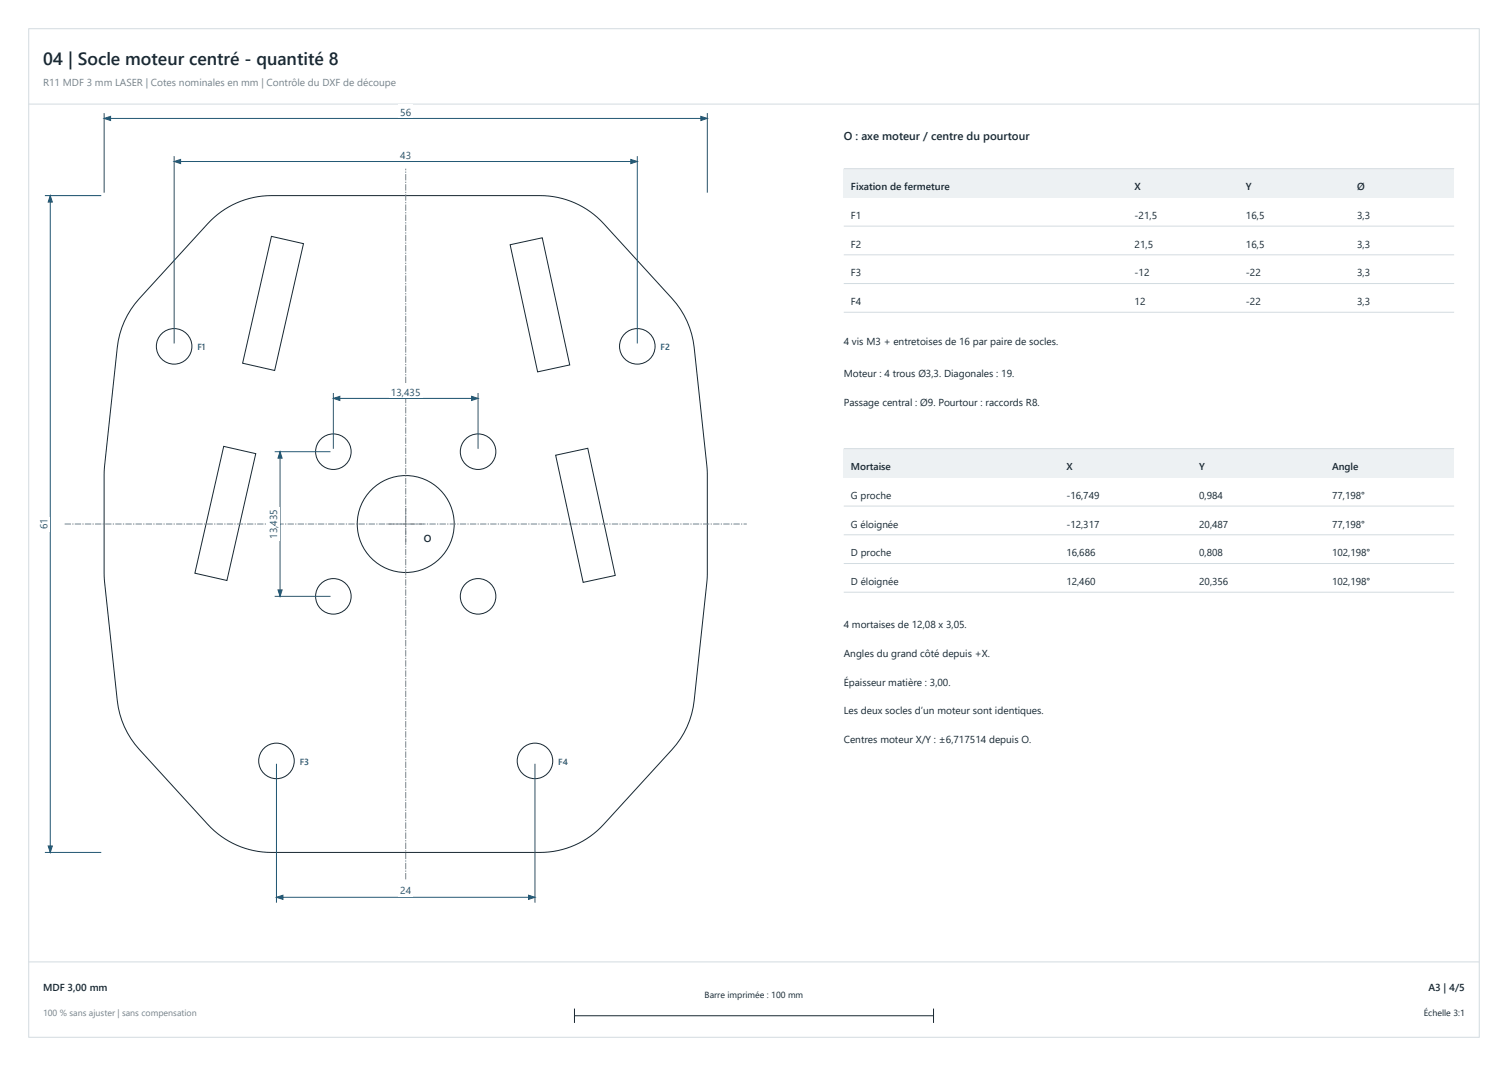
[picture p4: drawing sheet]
<svg xmlns="http://www.w3.org/2000/svg" width="420mm" height="297mm" viewBox="0 0 420 297" stroke-linecap="round" stroke-linejoin="round" font-family="sans-serif">
<defs><g id="words">
<text font-size="4.9" fill="#182731" x="12" y="18">04 | Socle moteur centré - quantité 8</text>
<text font-size="3.2" fill="#182731" x="235" y="39">O : axe moteur / centre du pourtour</text>
<text font-size="2.8" fill="#75828b" x="12" y="24">R11 MDF 3 mm LASER | Cotes nominales en mm | Contrôle du DXF de découpe</text>
<g font-size="2.8" fill="#225773">
<text x="111.5" y="32.2">56</text>
<text x="111.5" y="44.2">43</text>
<text x="108.9" y="110.2">13,435</text>
<text x="13.2" y="147.5" transform="rotate(-90 13.2 147.5)">61</text>
<text x="77.2" y="150.1" transform="rotate(-90 77.2 150.1)">13,435</text>
<text x="111.5" y="249.2">24</text>
</g>
<g font-size="2.8" fill="#182731">
<text x="237" y="53">Fixation de fermeture</text>
<text x="316" y="53">X</text>
<text x="347" y="53">Y</text>
<text x="378" y="53">Ø</text>
<text x="237" y="61">F1</text>
<text x="316" y="61">-21,5</text>
<text x="347" y="61">16,5</text>
<text x="378" y="61">3,3</text>
<text x="237" y="69">F2</text>
<text x="316" y="69">21,5</text>
<text x="347" y="69">16,5</text>
<text x="378" y="69">3,3</text>
<text x="237" y="77">F3</text>
<text x="316" y="77">-12</text>
<text x="347" y="77">-22</text>
<text x="378" y="77">3,3</text>
<text x="237" y="85">F4</text>
<text x="316" y="85">12</text>
<text x="347" y="85">-22</text>
<text x="378" y="85">3,3</text>
<text x="235" y="96">4 vis M3 + entretoises de 16 par paire de socles.</text>
<text x="235" y="105">Moteur : 4 trous Ø3,3. Diagonales : 19.</text>
<text x="235" y="113">Passage central : Ø9. Pourtour : raccords R8.</text>
<text x="237" y="131">Mortaise</text>
<text x="297" y="131">X</text>
<text x="334" y="131">Y</text>
<text x="371" y="131">Angle</text>
<text x="237" y="139">G proche</text>
<text x="297" y="139">-16,749</text>
<text x="334" y="139">0,984</text>
<text x="371" y="139">77,198°</text>
<text x="237" y="147">G éloignée</text>
<text x="297" y="147">-12,317</text>
<text x="334" y="147">20,487</text>
<text x="371" y="147">77,198°</text>
<text x="118" y="151">O</text>
<text x="237" y="155">D proche</text>
<text x="297" y="155">16,686</text>
<text x="334" y="155">0,808</text>
<text x="371" y="155">102,198°</text>
<text x="237" y="163">D éloignée</text>
<text x="297" y="163">12,460</text>
<text x="334" y="163">20,356</text>
<text x="371" y="163">102,198°</text>
<text x="235" y="175">4 mortaises de 12,08 x 3,05.</text>
<text x="235" y="183">Angles du grand côté depuis +X.</text>
<text x="235" y="191">Épaisseur matière : 3,00.</text>
<text x="235" y="199">Les deux socles d’un moteur sont identiques.</text>
<text x="235" y="207">Centres moteur X/Y : ±6,717514 depuis O.</text>
<text x="12" y="276">MDF 3,00 mm</text>
<text x="397.8" y="276">A3 | 4/5</text>
</g>
<g font-size="2.5" fill="#225773">
<text x="55" y="97.5">F1</text>
<text x="184" y="97.5">F2</text>
<text x="83.5" y="213">F3</text>
<text x="155.5" y="213">F4</text>
</g>
<g font-size="2.5" fill="#182731">
<text x="196.2" y="278">Barre imprimée : 100 mm</text>
<text x="396.6" y="283">Échelle 3:1</text>
</g>
<text font-size="2.5" fill="#75828b" x="12" y="283">100 % sans ajuster | sans compensation</text>
</g></defs>
<path d="M8 8h404v281h-404zM8 29h404M8 268h404" fill="none" stroke="#d3dbe0" stroke-width=".28"/>
<g fill="none" stroke="#182731" stroke-width=".28">
<path d="M58.7 61.4a24 24 0 0 1 16.9-6.9h74.8a24 24 0 0 1 17.7 7.8l19.1 20.9a24 24 0 0 1 6.1 13.6l3.7 35.5v28.7l-3.7 34.2a24 24 0 0 1-6.1 13.6l-19.1 20.9a24 24 0 0 1-17.7 7.8h-74.8a24 24 0 0 1-17.7-7.8l-19.1-20.9a24 24 0 0 1-6.1-13.6l-3.7-35.5v-28.7l3.7-34.2a24 24 0 0 1 6.1-13.6zM75.6 65.9l8.9 2-8 35.3-8.9-2zM142.1 68.2l8.9-1.9 7.7 35.4-9 1.9zM62.3 124.4l8.9 2-8 35.3-8.9-2zM154.8 126.8l8.9-1.9 7.7 35.4-9 2zM160 283h100M160 281v4M260 281v4"/>
<circle cx="48.5" cy="96.5" r="5"/>
<circle cx="177.5" cy="96.5" r="5"/>
<circle cx="92.8" cy="125.8" r="5"/>
<circle cx="133.2" cy="125.8" r="5"/>
<circle cx="113" cy="146" r="13.5"/>
<circle cx="92.8" cy="166.2" r="5"/>
<circle cx="133.2" cy="166.2" r="5"/>
<circle cx="77" cy="212" r="5"/>
<circle cx="149" cy="212" r="5"/>
</g>
<path d="M18 146h190M113 245v-198" fill="none" stroke="#75828b" stroke-width=".28" stroke-dasharray="1.8 .4 .4 .4" stroke-linecap="butt"/>
<path d="M108 146h10M113 151v-10" fill="none" stroke="#75828b" stroke-width=".28" stroke-dasharray="1.1 .4 .4 .4" stroke-linecap="butt"/>
<path d="M29 31.5v22.2M29 33h168M197 31.5v22.2" fill="none" stroke="#225773" stroke-width=".28"/>
<g fill="#225773" stroke="#225773" stroke-width=".28">
<path d="M29 33l1.8-.6v1.2z"/>
<path d="M195.2 32.4l1.8 .6-1.8 .6z"/>
</g>
<path d="M110.9 29h4.2v3.8h-4.2z" fill-rule="evenodd" fill="#fff"/>
<path d="M12.5 54.5h15.7M14 54.5v183M12.5 237.5h15.7" fill="none" stroke="#225773" stroke-width=".28"/>
<g fill="#225773" stroke="#225773" stroke-width=".28">
<path d="M13.4 235.7h1.2l-.6 1.8z"/>
<path d="M14 54.5l.6 1.8h-1.2z"/>
</g>
<path d="M10 143.9h3.8v4.2h-3.8z" fill-rule="evenodd" fill="#fff"/>
<path d="M48.5 43.5v52.2M48.5 45h129M177.5 43.5v52.2" fill="none" stroke="#225773" stroke-width=".28"/>
<g fill="#225773" stroke="#225773" stroke-width=".28">
<path d="M48.5 45l1.8-.6v1.2z"/>
<path d="M175.7 44.4l1.8 .6-1.8 .6z"/>
</g>
<path d="M110.9 41h4.2v3.8h-4.2z" fill-rule="evenodd" fill="#fff"/>
<path d="M77 212.8v38.7M149 212.8v38.7M77 250h72" fill="none" stroke="#225773" stroke-width=".28"/>
<g fill="#225773" stroke="#225773" stroke-width=".28">
<path d="M77 250l1.8-.6v1.2z"/>
<path d="M147.2 249.4l1.8 .6-1.8 .6z"/>
</g>
<path d="M110.9 246h4.2v3.8h-4.2z" fill-rule="evenodd" fill="#fff"/>
<path d="M92.8 109.5v15.5M92.8 111h40.4M133.2 109.5v15.5" fill="none" stroke="#225773" stroke-width=".28"/>
<g fill="#225773" stroke="#225773" stroke-width=".28">
<path d="M92.8 111l1.8-.6v1.2z"/>
<path d="M131.4 110.4l1.8 .6-1.8 .6z"/>
</g>
<path d="M108.4 107h9.2v3.8h-9.2z" fill-rule="evenodd" fill="#fff"/>
<path d="M76.5 125.8h15.5M78 125.8v40.4M76.5 166.2h15.5" fill="none" stroke="#225773" stroke-width=".28"/>
<g fill="#225773" stroke="#225773" stroke-width=".28">
<path d="M77.4 164.4h1.2l-.6 1.8z"/>
<path d="M78 125.8l.6 1.8h-1.2z"/>
</g>
<path d="M74 141.4h3.8v9.2h-3.8z" fill-rule="evenodd" fill="#fff"/>
<path d="M235 47h170v8h-170z" fill-rule="evenodd" fill="#edf1f3"/>
<path d="M235 47h170M235 63h170M235 71h170M235 79h170M235 87h170" fill="none" stroke="#d3dbe0" stroke-width=".28"/>
<path d="M235 125h170v8h-170z" fill-rule="evenodd" fill="#edf1f3"/>
<path d="M235 125h170M235 141h170M235 149h170M235 157h170M235 165h170" fill="none" stroke="#d3dbe0" stroke-width=".28"/>
<use href="#words"/>
</svg>
